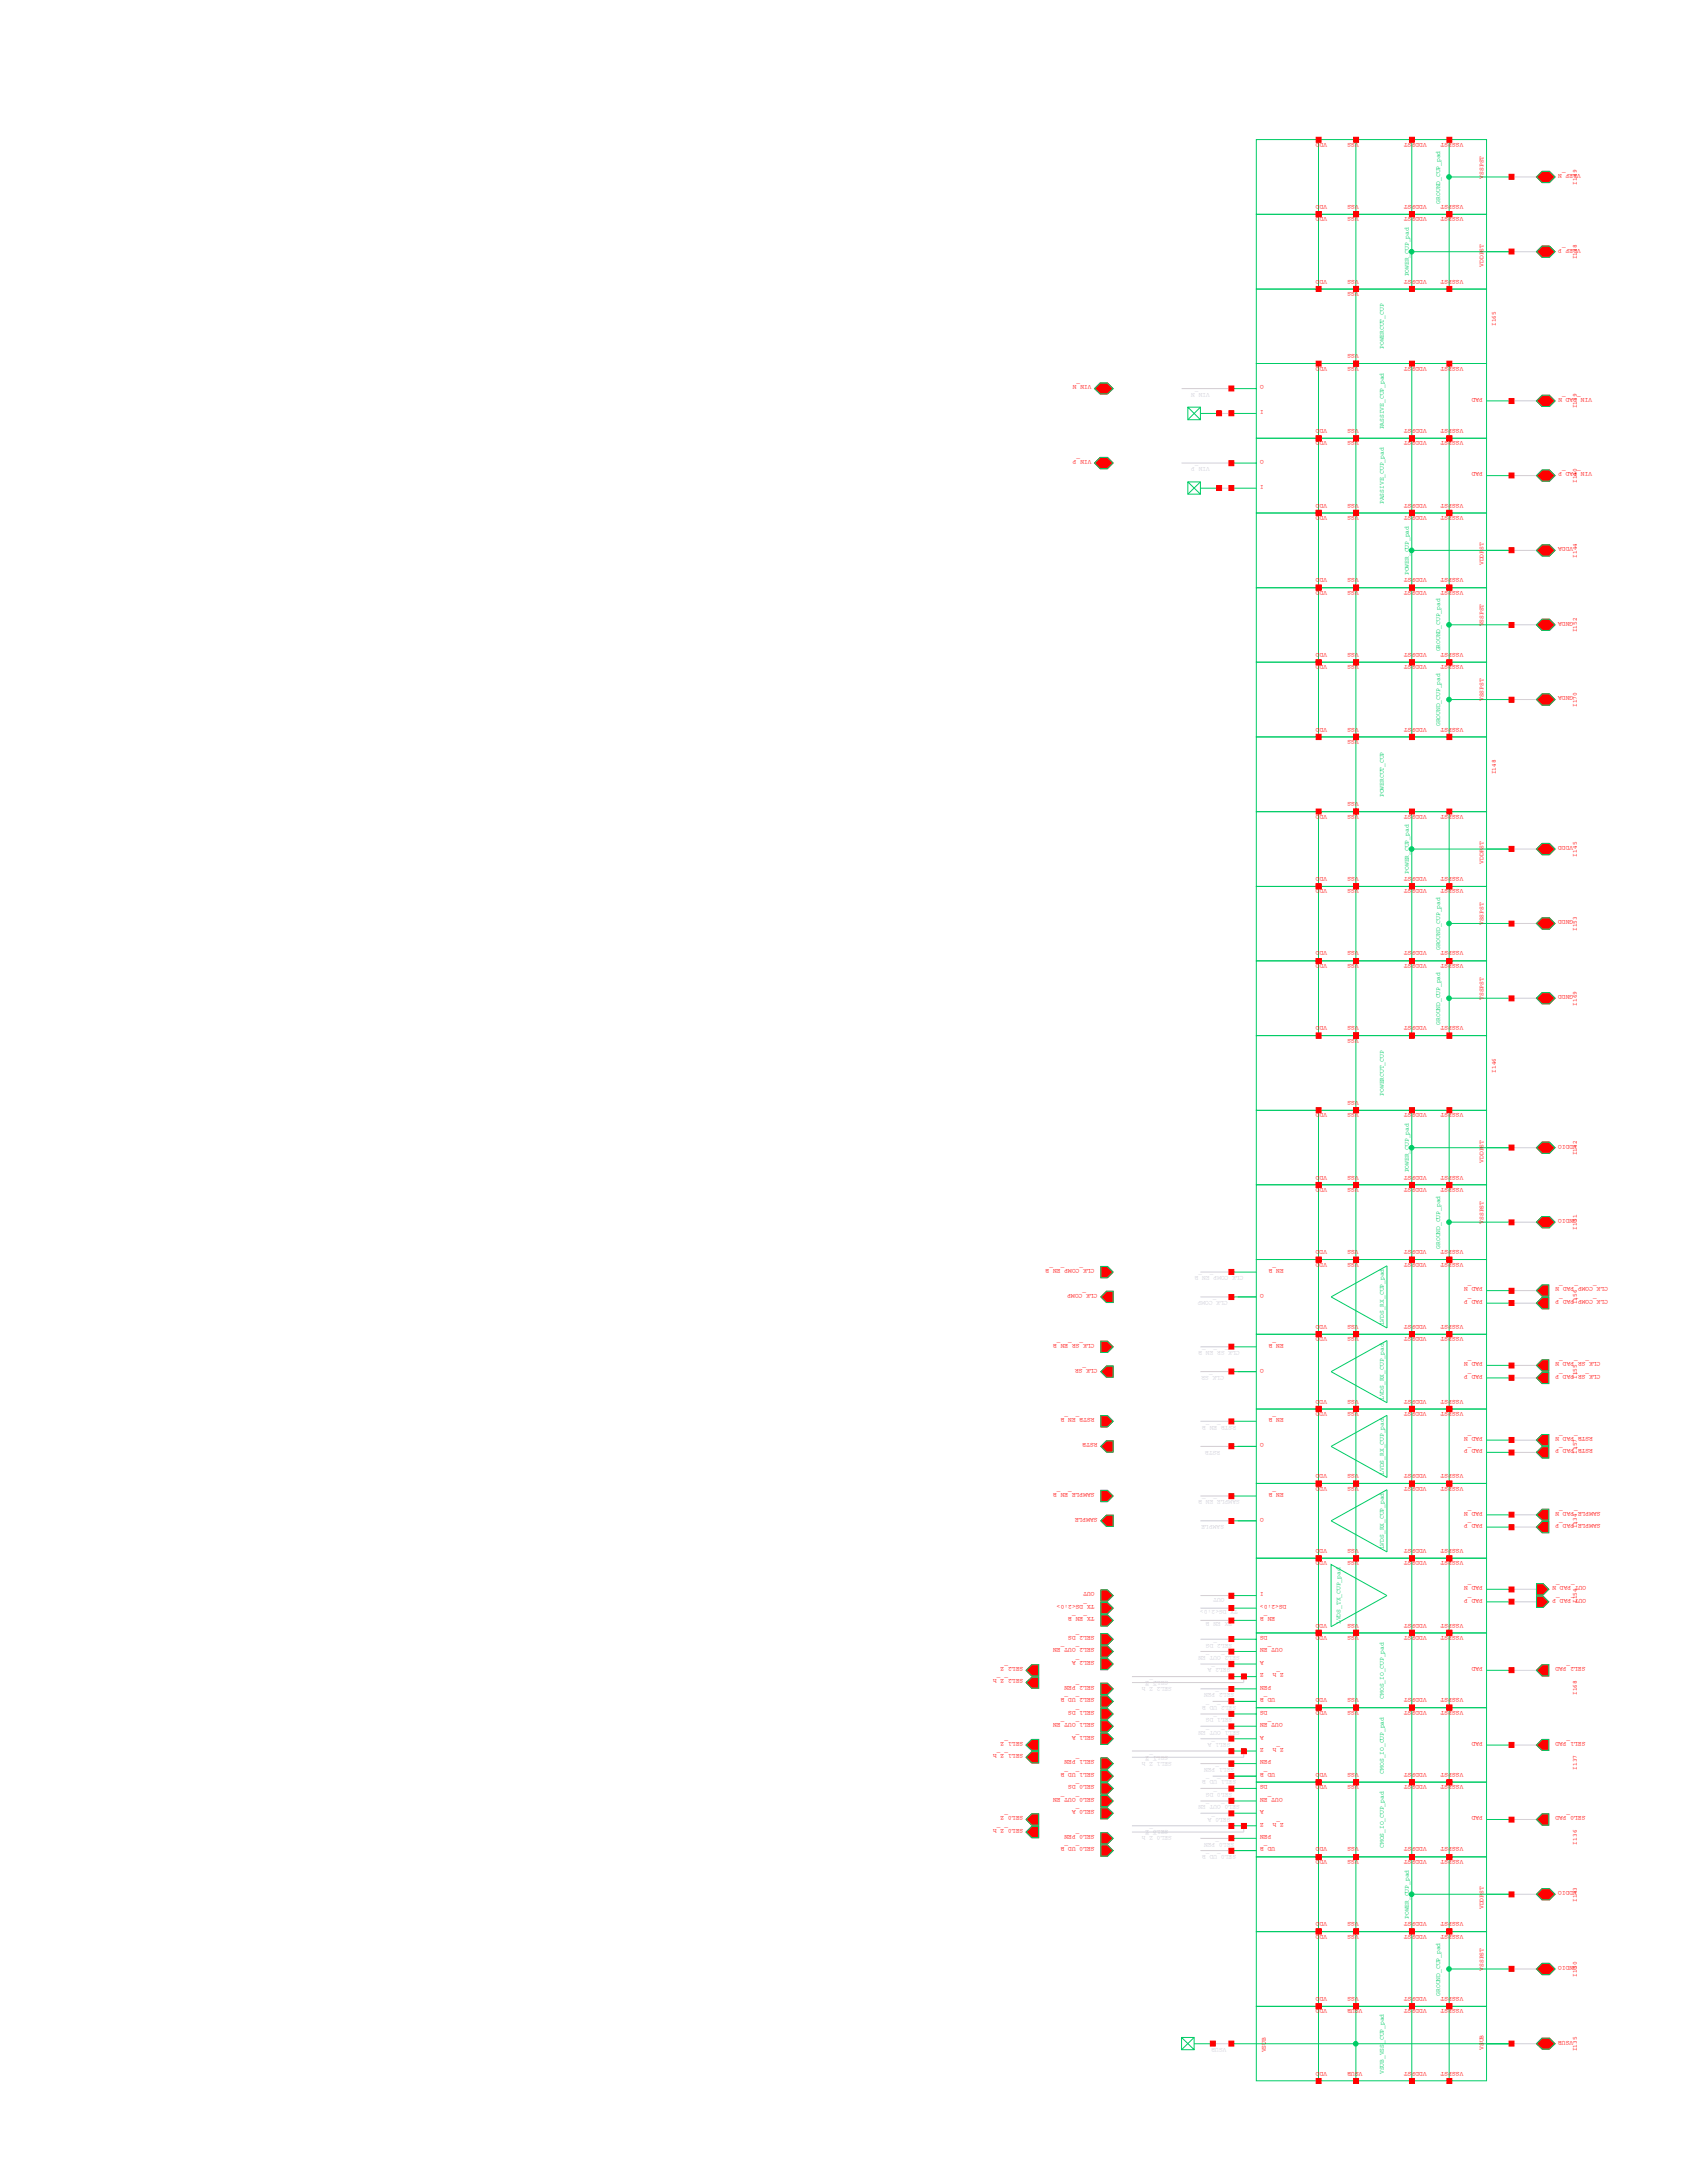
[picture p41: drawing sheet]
<svg xmlns="http://www.w3.org/2000/svg" width="216mm" height="279mm" viewBox="0 0 216 279" stroke-linecap="round" stroke-linejoin="round" font-family="sans-serif">
<defs><g id="words">
<g font-size=".8" fill="#f00">
<text x="169.8" y="18.3" transform="rotate(-180 169.8 18.3)">VDD</text>
<text x="173.9" y="18.3" transform="rotate(-180 173.9 18.3)">VSS</text>
<text x="182.6" y="18.3" transform="rotate(-180 182.6 18.3)">VDDPST</text>
<text x="187.3" y="18.3" transform="rotate(-180 187.3 18.3)">VSSPST</text>
<text x="189.8" y="22.9" transform="rotate(-90 189.8 22.9)">VSSPST</text>
<text x="201.8" y="23.6" transform="rotate(-90 201.8 23.6)">I149</text>
<text x="202.3" y="22.2" transform="rotate(-180 202.3 22.2)">VREF_N</text>
<text x="169.8" y="26.2" transform="rotate(-180 169.8 26.2)">VDD</text>
<text x="169.8" y="27.8" transform="rotate(-180 169.8 27.8)">VDD</text>
<text x="173.9" y="26.2" transform="rotate(-180 173.9 26.2)">VSS</text>
<text x="173.9" y="27.8" transform="rotate(-180 173.9 27.8)">VSS</text>
<text x="182.6" y="26.2" transform="rotate(-180 182.6 26.2)">VDDPST</text>
<text x="182.6" y="27.8" transform="rotate(-180 182.6 27.8)">VDDPST</text>
<text x="187.3" y="26.2" transform="rotate(-180 187.3 26.2)">VSSPST</text>
<text x="187.3" y="27.8" transform="rotate(-180 187.3 27.8)">VSSPST</text>
<text x="169.8" y="35.8" transform="rotate(-180 169.8 35.8)">VDD</text>
<text x="173.9" y="35.8" transform="rotate(-180 173.9 35.8)">VSS</text>
<text x="182.6" y="35.8" transform="rotate(-180 182.6 35.8)">VDDPST</text>
<text x="187.3" y="35.8" transform="rotate(-180 187.3 35.8)">VSSPST</text>
<text x="189.8" y="34.1" transform="rotate(-90 189.8 34.1)">VDDPST</text>
<text x="201.8" y="33.2" transform="rotate(-90 201.8 33.2)">I138</text>
<text x="202.3" y="31.8" transform="rotate(-180 202.3 31.8)">VREF_P</text>
<text x="173.9" y="37.4" transform="rotate(-180 173.9 37.4)">VSS</text>
<text x="191.5" y="41.7" transform="rotate(-90 191.5 41.7)">I165</text>
<text x="169.8" y="46.9" transform="rotate(-180 169.8 46.9)">VDD</text>
<text x="173.9" y="46.9" transform="rotate(-180 173.9 46.9)">VSS</text>
<text x="173.9" y="45.3" transform="rotate(-180 173.9 45.3)">VSS</text>
<text x="182.6" y="46.9" transform="rotate(-180 182.6 46.9)">VDDPST</text>
<text x="187.3" y="46.9" transform="rotate(-180 187.3 46.9)">VSSPST</text>
<text x="139.7" y="49.3" transform="rotate(-180 139.7 49.3)">VIN_N</text>
<text x="161.7" y="52.5" transform="rotate(-180 161.7 52.5)">I</text>
<text x="161.7" y="49.3" transform="rotate(-180 161.7 49.3)">O</text>
<text x="189.8" y="50.9" transform="rotate(-180 189.8 50.9)">PAD</text>
<text x="201.8" y="52.3" transform="rotate(-90 201.8 52.3)">I139</text>
<text x="203.8" y="50.9" transform="rotate(-180 203.8 50.9)">VIN_PAD_N</text>
<text x="139.7" y="58.9" transform="rotate(-180 139.7 58.9)">VIN_P</text>
<text x="161.7" y="58.9" transform="rotate(-180 161.7 58.9)">O</text>
<text x="169.8" y="54.9" transform="rotate(-180 169.8 54.9)">VDD</text>
<text x="169.8" y="56.5" transform="rotate(-180 169.8 56.5)">VDD</text>
<text x="173.9" y="54.9" transform="rotate(-180 173.9 54.9)">VSS</text>
<text x="173.9" y="56.5" transform="rotate(-180 173.9 56.5)">VSS</text>
<text x="182.6" y="54.9" transform="rotate(-180 182.6 54.9)">VDDPST</text>
<text x="182.6" y="56.5" transform="rotate(-180 182.6 56.5)">VDDPST</text>
<text x="187.3" y="54.9" transform="rotate(-180 187.3 54.9)">VSSPST</text>
<text x="187.3" y="56.5" transform="rotate(-180 187.3 56.5)">VSSPST</text>
<text x="161.7" y="62.1" transform="rotate(-180 161.7 62.1)">I</text>
<text x="169.8" y="64.5" transform="rotate(-180 169.8 64.5)">VDD</text>
<text x="173.9" y="64.5" transform="rotate(-180 173.9 64.5)">VSS</text>
<text x="182.6" y="64.5" transform="rotate(-180 182.6 64.5)">VDDPST</text>
<text x="187.3" y="64.5" transform="rotate(-180 187.3 64.5)">VSSPST</text>
<text x="189.8" y="60.5" transform="rotate(-180 189.8 60.5)">PAD</text>
<text x="201.8" y="61.8" transform="rotate(-90 201.8 61.8)">I140</text>
<text x="203.8" y="60.5" transform="rotate(-180 203.8 60.5)">VIN_PAD_P</text>
<text x="169.8" y="66.1" transform="rotate(-180 169.8 66.1)">VDD</text>
<text x="173.9" y="66.1" transform="rotate(-180 173.9 66.1)">VSS</text>
<text x="182.6" y="66.1" transform="rotate(-180 182.6 66.1)">VDDPST</text>
<text x="187.3" y="66.1" transform="rotate(-180 187.3 66.1)">VSSPST</text>
<text x="201.3" y="70" transform="rotate(-180 201.3 70)">VDDA</text>
<text x="201.8" y="71.4" transform="rotate(-90 201.8 71.4)">I144</text>
<text x="169.8" y="74" transform="rotate(-180 169.8 74)">VDD</text>
<text x="169.8" y="75.6" transform="rotate(-180 169.8 75.6)">VDD</text>
<text x="173.9" y="74" transform="rotate(-180 173.9 74)">VSS</text>
<text x="173.9" y="75.6" transform="rotate(-180 173.9 75.6)">VSS</text>
<text x="182.6" y="74" transform="rotate(-180 182.6 74)">VDDPST</text>
<text x="182.6" y="75.6" transform="rotate(-180 182.6 75.6)">VDDPST</text>
<text x="187.3" y="74" transform="rotate(-180 187.3 74)">VSSPST</text>
<text x="187.3" y="75.6" transform="rotate(-180 187.3 75.6)">VSSPST</text>
<text x="189.8" y="72.3" transform="rotate(-90 189.8 72.3)">VDDPST</text>
<text x="169.8" y="83.5" transform="rotate(-180 169.8 83.5)">VDD</text>
<text x="173.9" y="83.5" transform="rotate(-180 173.9 83.5)">VSS</text>
<text x="182.6" y="83.5" transform="rotate(-180 182.6 83.5)">VDDPST</text>
<text x="187.3" y="83.5" transform="rotate(-180 187.3 83.5)">VSSPST</text>
<text x="189.8" y="80.2" transform="rotate(-90 189.8 80.2)">VSSPST</text>
<text x="201.3" y="79.6" transform="rotate(-180 201.3 79.6)">GNDA</text>
<text x="201.8" y="80.9" transform="rotate(-90 201.8 80.9)">I152</text>
<text x="169.8" y="85.2" transform="rotate(-180 169.8 85.2)">VDD</text>
<text x="173.9" y="85.2" transform="rotate(-180 173.9 85.2)">VSS</text>
<text x="182.6" y="85.2" transform="rotate(-180 182.6 85.2)">VDDPST</text>
<text x="187.3" y="85.2" transform="rotate(-180 187.3 85.2)">VSSPST</text>
<text x="189.8" y="89.7" transform="rotate(-90 189.8 89.7)">VSSPST</text>
<text x="201.3" y="89.1" transform="rotate(-180 201.3 89.1)">GNDA</text>
<text x="169.8" y="93.1" transform="rotate(-180 169.8 93.1)">VDD</text>
<text x="173.9" y="93.1" transform="rotate(-180 173.9 93.1)">VSS</text>
<text x="173.9" y="94.7" transform="rotate(-180 173.9 94.7)">VSS</text>
<text x="182.6" y="93.1" transform="rotate(-180 182.6 93.1)">VDDPST</text>
<text x="187.3" y="93.1" transform="rotate(-180 187.3 93.1)">VSSPST</text>
<text x="201.8" y="90.5" transform="rotate(-90 201.8 90.5)">I170</text>
<text x="191.5" y="99.1" transform="rotate(-90 191.5 99.1)">I148</text>
<text x="169.8" y="104.3" transform="rotate(-180 169.8 104.3)">VDD</text>
<text x="173.9" y="104.3" transform="rotate(-180 173.9 104.3)">VSS</text>
<text x="173.9" y="102.7" transform="rotate(-180 173.9 102.7)">VSS</text>
<text x="182.6" y="104.3" transform="rotate(-180 182.6 104.3)">VDDPST</text>
<text x="187.3" y="104.3" transform="rotate(-180 187.3 104.3)">VSSPST</text>
<text x="169.8" y="112.2" transform="rotate(-180 169.8 112.2)">VDD</text>
<text x="169.8" y="113.8" transform="rotate(-180 169.8 113.8)">VDD</text>
<text x="173.9" y="112.2" transform="rotate(-180 173.9 112.2)">VSS</text>
<text x="173.9" y="113.8" transform="rotate(-180 173.9 113.8)">VSS</text>
<text x="182.6" y="112.2" transform="rotate(-180 182.6 112.2)">VDDPST</text>
<text x="182.6" y="113.8" transform="rotate(-180 182.6 113.8)">VDDPST</text>
<text x="187.3" y="112.2" transform="rotate(-180 187.3 112.2)">VSSPST</text>
<text x="187.3" y="113.8" transform="rotate(-180 187.3 113.8)">VSSPST</text>
<text x="189.8" y="110.6" transform="rotate(-90 189.8 110.6)">VDDPST</text>
<text x="201.3" y="108.3" transform="rotate(-180 201.3 108.3)">VDDD</text>
<text x="201.8" y="109.6" transform="rotate(-90 201.8 109.6)">I145</text>
<text x="189.8" y="118.4" transform="rotate(-90 189.8 118.4)">VSSPST</text>
<text x="201.3" y="117.8" transform="rotate(-180 201.3 117.8)">GNDD</text>
<text x="201.8" y="119.2" transform="rotate(-90 201.8 119.2)">I153</text>
<text x="169.8" y="121.8" transform="rotate(-180 169.8 121.8)">VDD</text>
<text x="169.8" y="123.4" transform="rotate(-180 169.8 123.4)">VDD</text>
<text x="173.9" y="121.8" transform="rotate(-180 173.9 121.8)">VSS</text>
<text x="173.9" y="123.4" transform="rotate(-180 173.9 123.4)">VSS</text>
<text x="182.6" y="121.8" transform="rotate(-180 182.6 121.8)">VDDPST</text>
<text x="182.6" y="123.4" transform="rotate(-180 182.6 123.4)">VDDPST</text>
<text x="187.3" y="121.8" transform="rotate(-180 187.3 121.8)">VSSPST</text>
<text x="187.3" y="123.4" transform="rotate(-180 187.3 123.4)">VSSPST</text>
<text x="169.8" y="131.3" transform="rotate(-180 169.8 131.3)">VDD</text>
<text x="173.9" y="131.3" transform="rotate(-180 173.9 131.3)">VSS</text>
<text x="182.6" y="131.3" transform="rotate(-180 182.6 131.3)">VDDPST</text>
<text x="187.3" y="131.3" transform="rotate(-180 187.3 131.3)">VSSPST</text>
<text x="189.8" y="128" transform="rotate(-90 189.8 128)">VSSPST</text>
<text x="201.3" y="127.4" transform="rotate(-180 201.3 127.4)">GNDD</text>
<text x="201.8" y="128.7" transform="rotate(-90 201.8 128.7)">I169</text>
<text x="173.9" y="132.9" transform="rotate(-180 173.9 132.9)">VSS</text>
<text x="191.5" y="137.3" transform="rotate(-90 191.5 137.3)">I146</text>
<text x="169.8" y="142.5" transform="rotate(-180 169.8 142.5)">VDD</text>
<text x="173.9" y="142.5" transform="rotate(-180 173.9 142.5)">VSS</text>
<text x="173.9" y="140.9" transform="rotate(-180 173.9 140.9)">VSS</text>
<text x="182.6" y="142.5" transform="rotate(-180 182.6 142.5)">VDDPST</text>
<text x="187.3" y="142.5" transform="rotate(-180 187.3 142.5)">VSSPST</text>
<text x="189.8" y="148.8" transform="rotate(-90 189.8 148.8)">VDDPST</text>
<text x="201.8" y="147.9" transform="rotate(-90 201.8 147.9)">I142</text>
<text x="201.8" y="146.5" transform="rotate(-180 201.8 146.5)">VDDIO</text>
<text x="169.8" y="150.5" transform="rotate(-180 169.8 150.5)">VDD</text>
<text x="169.8" y="152" transform="rotate(-180 169.8 152)">VDD</text>
<text x="173.9" y="150.5" transform="rotate(-180 173.9 150.5)">VSS</text>
<text x="173.9" y="152" transform="rotate(-180 173.9 152)">VSS</text>
<text x="182.6" y="150.5" transform="rotate(-180 182.6 150.5)">VDDPST</text>
<text x="182.6" y="152" transform="rotate(-180 182.6 152)">VDDPST</text>
<text x="187.3" y="150.5" transform="rotate(-180 187.3 150.5)">VSSPST</text>
<text x="187.3" y="152" transform="rotate(-180 187.3 152)">VSSPST</text>
<text x="169.8" y="160" transform="rotate(-180 169.8 160)">VDD</text>
<text x="169.8" y="161.6" transform="rotate(-180 169.8 161.6)">VDD</text>
<text x="173.9" y="160" transform="rotate(-180 173.9 160)">VSS</text>
<text x="173.9" y="161.6" transform="rotate(-180 173.9 161.6)">VSS</text>
<text x="182.6" y="160" transform="rotate(-180 182.6 160)">VDDPST</text>
<text x="182.6" y="161.6" transform="rotate(-180 182.6 161.6)">VDDPST</text>
<text x="187.3" y="160" transform="rotate(-180 187.3 160)">VSSPST</text>
<text x="187.3" y="161.6" transform="rotate(-180 187.3 161.6)">VSSPST</text>
<text x="189.8" y="156.6" transform="rotate(-90 189.8 156.6)">VSSPST</text>
<text x="201.8" y="157.4" transform="rotate(-90 201.8 157.4)">I151</text>
<text x="201.8" y="156" transform="rotate(-180 201.8 156)">GNDIO</text>
<text x="140.1" y="162.4" transform="rotate(-180 140.1 162.4)">CLK_COMP_EN_B</text>
<text x="140.5" y="165.6" transform="rotate(-180 140.5 165.6)">CLK_COMP</text>
<text x="161.7" y="165.6" transform="rotate(-180 161.7 165.6)">O</text>
<text x="164.3" y="162.4" transform="rotate(-180 164.3 162.4)">EN_B</text>
<text x="189.8" y="164.8" transform="rotate(-180 189.8 164.8)">PAD_N</text>
<text x="189.8" y="166.4" transform="rotate(-180 189.8 166.4)">PAD_P</text>
<text x="201.8" y="167" transform="rotate(-90 201.8 167)">I156</text>
<text x="205.8" y="166.4" transform="rotate(-180 205.8 166.4)">CLK_COMP_PAD_P</text>
<text x="205.8" y="164.8" transform="rotate(-180 205.8 164.8)">CLK_COMP_PAD_N</text>
<text x="140.1" y="172" transform="rotate(-180 140.1 172)">CLK_SR_EN_B</text>
<text x="164.3" y="172" transform="rotate(-180 164.3 172)">EN_B</text>
<text x="169.8" y="169.6" transform="rotate(-180 169.8 169.6)">VDD</text>
<text x="169.8" y="171.2" transform="rotate(-180 169.8 171.2)">VDD</text>
<text x="173.9" y="169.6" transform="rotate(-180 173.9 169.6)">VSS</text>
<text x="173.9" y="171.2" transform="rotate(-180 173.9 171.2)">VSS</text>
<text x="182.6" y="169.6" transform="rotate(-180 182.6 169.6)">VDDPST</text>
<text x="182.6" y="171.2" transform="rotate(-180 182.6 171.2)">VDDPST</text>
<text x="187.3" y="169.6" transform="rotate(-180 187.3 169.6)">VSSPST</text>
<text x="187.3" y="171.2" transform="rotate(-180 187.3 171.2)">VSSPST</text>
<text x="140.5" y="175.2" transform="rotate(-180 140.5 175.2)">CLK_SR</text>
<text x="161.7" y="175.2" transform="rotate(-180 161.7 175.2)">O</text>
<text x="169.8" y="179.1" transform="rotate(-180 169.8 179.1)">VDD</text>
<text x="173.9" y="179.1" transform="rotate(-180 173.9 179.1)">VSS</text>
<text x="182.6" y="179.1" transform="rotate(-180 182.6 179.1)">VDDPST</text>
<text x="187.3" y="179.1" transform="rotate(-180 187.3 179.1)">VSSPST</text>
<text x="189.8" y="174.3" transform="rotate(-180 189.8 174.3)">PAD_N</text>
<text x="189.8" y="176" transform="rotate(-180 189.8 176)">PAD_P</text>
<text x="201.8" y="176.5" transform="rotate(-90 201.8 176.5)">I155</text>
<text x="204.8" y="176" transform="rotate(-180 204.8 176)">CLK_SR_PAD_P</text>
<text x="204.8" y="174.3" transform="rotate(-180 204.8 174.3)">CLK_SR_PAD_N</text>
<text x="140.1" y="181.5" transform="rotate(-180 140.1 181.5)">RSTB_EN_B</text>
<text x="140.5" y="184.7" transform="rotate(-180 140.5 184.7)">RSTB</text>
<text x="161.7" y="184.7" transform="rotate(-180 161.7 184.7)">O</text>
<text x="164.3" y="181.5" transform="rotate(-180 164.3 181.5)">EN_B</text>
<text x="169.8" y="180.7" transform="rotate(-180 169.8 180.7)">VDD</text>
<text x="173.9" y="180.7" transform="rotate(-180 173.9 180.7)">VSS</text>
<text x="182.6" y="180.7" transform="rotate(-180 182.6 180.7)">VDDPST</text>
<text x="187.3" y="180.7" transform="rotate(-180 187.3 180.7)">VSSPST</text>
<text x="189.8" y="183.9" transform="rotate(-180 189.8 183.9)">PAD_N</text>
<text x="189.8" y="185.5" transform="rotate(-180 189.8 185.5)">PAD_P</text>
<text x="203.9" y="185.5" transform="rotate(-180 203.9 185.5)">RSTB_PAD_P</text>
<text x="203.9" y="183.9" transform="rotate(-180 203.9 183.9)">RSTB_PAD_N</text>
<text x="140.1" y="191.1" transform="rotate(-180 140.1 191.1)">SAMPLE_EN_B</text>
<text x="164.3" y="191.1" transform="rotate(-180 164.3 191.1)">EN_B</text>
<text x="169.8" y="188.7" transform="rotate(-180 169.8 188.7)">VDD</text>
<text x="169.8" y="190.3" transform="rotate(-180 169.8 190.3)">VDD</text>
<text x="173.9" y="188.7" transform="rotate(-180 173.9 188.7)">VSS</text>
<text x="173.9" y="190.3" transform="rotate(-180 173.9 190.3)">VSS</text>
<text x="182.6" y="188.7" transform="rotate(-180 182.6 188.7)">VDDPST</text>
<text x="182.6" y="190.3" transform="rotate(-180 182.6 190.3)">VDDPST</text>
<text x="187.3" y="188.7" transform="rotate(-180 187.3 188.7)">VSSPST</text>
<text x="187.3" y="190.3" transform="rotate(-180 187.3 190.3)">VSSPST</text>
<text x="201.8" y="186.1" transform="rotate(-90 201.8 186.1)">I157</text>
<text x="140.5" y="194.2" transform="rotate(-180 140.5 194.2)">SAMPLE</text>
<text x="161.7" y="194.2" transform="rotate(-180 161.7 194.2)">O</text>
<text x="189.8" y="193.5" transform="rotate(-180 189.8 193.5)">PAD_N</text>
<text x="189.8" y="195.1" transform="rotate(-180 189.8 195.1)">PAD_P</text>
<text x="201.8" y="195.6" transform="rotate(-90 201.8 195.6)">I134</text>
<text x="204.8" y="195.1" transform="rotate(-180 204.8 195.1)">SAMPLE_PAD_P</text>
<text x="204.8" y="193.5" transform="rotate(-180 204.8 193.5)">SAMPLE_PAD_N</text>
<text x="140.1" y="203.8" transform="rotate(-180 140.1 203.8)">OUT</text>
<text x="161.7" y="203.8" transform="rotate(-180 161.7 203.8)">I</text>
<text x="169.8" y="198.2" transform="rotate(-180 169.8 198.2)">VDD</text>
<text x="169.8" y="199.8" transform="rotate(-180 169.8 199.8)">VDD</text>
<text x="173.9" y="198.2" transform="rotate(-180 173.9 198.2)">VSS</text>
<text x="173.9" y="199.8" transform="rotate(-180 173.9 199.8)">VSS</text>
<text x="182.6" y="198.2" transform="rotate(-180 182.6 198.2)">VDDPST</text>
<text x="182.6" y="199.8" transform="rotate(-180 182.6 199.8)">VDDPST</text>
<text x="187.3" y="198.2" transform="rotate(-180 187.3 198.2)">VSSPST</text>
<text x="187.3" y="199.8" transform="rotate(-180 187.3 199.8)">VSSPST</text>
<text x="189.8" y="203" transform="rotate(-180 189.8 203)">PAD_N</text>
<text x="203" y="203" transform="rotate(-180 203 203)">OUT_PAD_N</text>
<text x="140.1" y="209.4" transform="rotate(-180 140.1 209.4)">SEL2_DS</text>
<text x="140.1" y="207" transform="rotate(-180 140.1 207)">TX_EN_B</text>
<text x="140.1" y="205.4" transform="rotate(-180 140.1 205.4)">TX_DS&lt;2:0&gt;</text>
<text x="162.2" y="209.4" transform="rotate(-180 162.2 209.4)">DS</text>
<text x="163.2" y="207" transform="rotate(-180 163.2 207)">EN_B</text>
<text x="164.6" y="205.4" transform="rotate(-180 164.6 205.4)">DS&lt;2:0&gt;</text>
<text x="169.8" y="207.8" transform="rotate(-180 169.8 207.8)">VDD</text>
<text x="169.8" y="209.4" transform="rotate(-180 169.8 209.4)">VDD</text>
<text x="173.9" y="207.8" transform="rotate(-180 173.9 207.8)">VSS</text>
<text x="173.9" y="209.4" transform="rotate(-180 173.9 209.4)">VSS</text>
<text x="182.6" y="207.8" transform="rotate(-180 182.6 207.8)">VDDPST</text>
<text x="182.6" y="209.4" transform="rotate(-180 182.6 209.4)">VDDPST</text>
<text x="187.3" y="207.8" transform="rotate(-180 187.3 207.8)">VSSPST</text>
<text x="187.3" y="209.4" transform="rotate(-180 187.3 209.4)">VSSPST</text>
<text x="189.8" y="204.6" transform="rotate(-180 189.8 204.6)">PAD_P</text>
<text x="201.8" y="205.2" transform="rotate(-90 201.8 205.2)">I154</text>
<text x="203" y="204.6" transform="rotate(-180 203 204.6)">OUT_PAD_P</text>
<text x="130.9" y="214.9" transform="rotate(-180 130.9 214.9)">SEL2_Z_h</text>
<text x="130.9" y="213.4" transform="rotate(-180 130.9 213.4)">SEL2_Z</text>
<text x="140.1" y="215.8" transform="rotate(-180 140.1 215.8)">SEL2_PEN</text>
<text x="140.1" y="212.6" transform="rotate(-180 140.1 212.6)">SEL2_A</text>
<text x="140.1" y="211" transform="rotate(-180 140.1 211)">SEL2_OUT_EN</text>
<text x="161.7" y="214.2" transform="rotate(-180 161.7 214.2)">Z</text>
<text x="161.7" y="212.6" transform="rotate(-180 161.7 212.6)">A</text>
<text x="162.7" y="215.8" transform="rotate(-180 162.7 215.8)">PEN</text>
<text x="164.2" y="211" transform="rotate(-180 164.2 211)">OUT_EN</text>
<text x="164.3" y="214.2" transform="rotate(-180 164.3 214.2)">Z_h</text>
<text x="189.8" y="213.4" transform="rotate(-180 189.8 213.4)">PAD</text>
<text x="202.9" y="213.4" transform="rotate(-180 202.9 213.4)">SEL2_PAD</text>
<text x="140.1" y="220.5" transform="rotate(-180 140.1 220.5)">SEL1_OUT_EN</text>
<text x="140.1" y="219" transform="rotate(-180 140.1 219)">SEL1_DS</text>
<text x="140.1" y="217.4" transform="rotate(-180 140.1 217.4)">SEL2_UD_B</text>
<text x="162.2" y="219" transform="rotate(-180 162.2 219)">DS</text>
<text x="163.2" y="217.4" transform="rotate(-180 163.2 217.4)">UD_B</text>
<text x="164.2" y="220.5" transform="rotate(-180 164.2 220.5)">OUT_EN</text>
<text x="169.8" y="217.4" transform="rotate(-180 169.8 217.4)">VDD</text>
<text x="169.8" y="219" transform="rotate(-180 169.8 219)">VDD</text>
<text x="173.9" y="217.4" transform="rotate(-180 173.9 217.4)">VSS</text>
<text x="173.9" y="219" transform="rotate(-180 173.9 219)">VSS</text>
<text x="182.6" y="217.4" transform="rotate(-180 182.6 217.4)">VDDPST</text>
<text x="182.6" y="219" transform="rotate(-180 182.6 219)">VDDPST</text>
<text x="187.3" y="217.4" transform="rotate(-180 187.3 217.4)">VSSPST</text>
<text x="187.3" y="219" transform="rotate(-180 187.3 219)">VSSPST</text>
<text x="201.8" y="217" transform="rotate(-90 201.8 217)">I168</text>
<text x="130.9" y="224.5" transform="rotate(-180 130.9 224.5)">SEL1_Z_h</text>
<text x="130.9" y="222.9" transform="rotate(-180 130.9 222.9)">SEL1_Z</text>
<text x="140.1" y="226.9" transform="rotate(-180 140.1 226.9)">SEL1_UD_B</text>
<text x="140.1" y="225.3" transform="rotate(-180 140.1 225.3)">SEL1_PEN</text>
<text x="140.1" y="222.1" transform="rotate(-180 140.1 222.1)">SEL1_A</text>
<text x="161.7" y="223.7" transform="rotate(-180 161.7 223.7)">Z</text>
<text x="161.7" y="222.1" transform="rotate(-180 161.7 222.1)">A</text>
<text x="162.7" y="225.3" transform="rotate(-180 162.7 225.3)">PEN</text>
<text x="163.2" y="226.9" transform="rotate(-180 163.2 226.9)">UD_B</text>
<text x="164.3" y="223.7" transform="rotate(-180 164.3 223.7)">Z_h</text>
<text x="169.8" y="226.9" transform="rotate(-180 169.8 226.9)">VDD</text>
<text x="173.9" y="226.9" transform="rotate(-180 173.9 226.9)">VSS</text>
<text x="182.6" y="226.9" transform="rotate(-180 182.6 226.9)">VDDPST</text>
<text x="187.3" y="226.9" transform="rotate(-180 187.3 226.9)">VSSPST</text>
<text x="189.8" y="222.9" transform="rotate(-180 189.8 222.9)">PAD</text>
<text x="201.8" y="226.5" transform="rotate(-90 201.8 226.5)">I137</text>
<text x="202.9" y="222.9" transform="rotate(-180 202.9 222.9)">SEL1_PAD</text>
<text x="130.9" y="232.5" transform="rotate(-180 130.9 232.5)">SEL0_Z</text>
<text x="140.1" y="231.7" transform="rotate(-180 140.1 231.7)">SEL0_A</text>
<text x="140.1" y="230.1" transform="rotate(-180 140.1 230.1)">SEL0_OUT_EN</text>
<text x="140.1" y="228.5" transform="rotate(-180 140.1 228.5)">SEL0_DS</text>
<text x="161.7" y="233.3" transform="rotate(-180 161.7 233.3)">Z</text>
<text x="161.7" y="231.7" transform="rotate(-180 161.7 231.7)">A</text>
<text x="162.2" y="228.5" transform="rotate(-180 162.2 228.5)">DS</text>
<text x="164.2" y="230.1" transform="rotate(-180 164.2 230.1)">OUT_EN</text>
<text x="164.3" y="233.3" transform="rotate(-180 164.3 233.3)">Z_h</text>
<text x="169.8" y="228.5" transform="rotate(-180 169.8 228.5)">VDD</text>
<text x="173.9" y="228.5" transform="rotate(-180 173.9 228.5)">VSS</text>
<text x="182.6" y="228.5" transform="rotate(-180 182.6 228.5)">VDDPST</text>
<text x="187.3" y="228.5" transform="rotate(-180 187.3 228.5)">VSSPST</text>
<text x="189.8" y="232.5" transform="rotate(-180 189.8 232.5)">PAD</text>
<text x="202.9" y="232.5" transform="rotate(-180 202.9 232.5)">SEL0_PAD</text>
<text x="130.9" y="234.1" transform="rotate(-180 130.9 234.1)">SEL0_Z_h</text>
<text x="140.1" y="236.5" transform="rotate(-180 140.1 236.5)">SEL0_UD_B</text>
<text x="140.1" y="234.9" transform="rotate(-180 140.1 234.9)">SEL0_PEN</text>
<text x="162.7" y="234.9" transform="rotate(-180 162.7 234.9)">PEN</text>
<text x="163.2" y="236.5" transform="rotate(-180 163.2 236.5)">UD_B</text>
<text x="169.8" y="236.5" transform="rotate(-180 169.8 236.5)">VDD</text>
<text x="169.8" y="238.1" transform="rotate(-180 169.8 238.1)">VDD</text>
<text x="173.9" y="236.5" transform="rotate(-180 173.9 236.5)">VSS</text>
<text x="173.9" y="238.1" transform="rotate(-180 173.9 238.1)">VSS</text>
<text x="182.6" y="236.5" transform="rotate(-180 182.6 236.5)">VDDPST</text>
<text x="182.6" y="238.1" transform="rotate(-180 182.6 238.1)">VDDPST</text>
<text x="187.3" y="236.5" transform="rotate(-180 187.3 236.5)">VSSPST</text>
<text x="187.3" y="238.1" transform="rotate(-180 187.3 238.1)">VSSPST</text>
<text x="201.8" y="236.1" transform="rotate(-90 201.8 236.1)">I136</text>
<text x="189.8" y="244.3" transform="rotate(-90 189.8 244.3)">VDDPST</text>
<text x="201.8" y="243.4" transform="rotate(-90 201.8 243.4)">I143</text>
<text x="201.8" y="242" transform="rotate(-180 201.8 242)">VDDIO</text>
<text x="169.8" y="246" transform="rotate(-180 169.8 246)">VDD</text>
<text x="169.8" y="247.6" transform="rotate(-180 169.8 247.6)">VDD</text>
<text x="173.9" y="246" transform="rotate(-180 173.9 246)">VSS</text>
<text x="173.9" y="247.6" transform="rotate(-180 173.9 247.6)">VSS</text>
<text x="182.6" y="246" transform="rotate(-180 182.6 246)">VDDPST</text>
<text x="182.6" y="247.6" transform="rotate(-180 182.6 247.6)">VDDPST</text>
<text x="187.3" y="246" transform="rotate(-180 187.3 246)">VSSPST</text>
<text x="187.3" y="247.6" transform="rotate(-180 187.3 247.6)">VSSPST</text>
<text x="201.8" y="251.6" transform="rotate(-180 201.8 251.6)">GNDIO</text>
<text x="169.8" y="257.2" transform="rotate(-180 169.8 257.2)">VDD</text>
<text x="169.8" y="255.6" transform="rotate(-180 169.8 255.6)">VDD</text>
<text x="173.9" y="255.6" transform="rotate(-180 173.9 255.6)">VSS</text>
<text x="174.4" y="257.2" transform="rotate(-180 174.4 257.2)">VSUB</text>
<text x="182.6" y="257.2" transform="rotate(-180 182.6 257.2)">VDDPST</text>
<text x="182.6" y="255.6" transform="rotate(-180 182.6 255.6)">VDDPST</text>
<text x="187.3" y="257.2" transform="rotate(-180 187.3 257.2)">VSSPST</text>
<text x="187.3" y="255.6" transform="rotate(-180 187.3 255.6)">VSSPST</text>
<text x="189.8" y="252.2" transform="rotate(-90 189.8 252.2)">VSSPST</text>
<text x="201.8" y="253" transform="rotate(-90 201.8 253)">I150</text>
<text x="162" y="262.7" transform="rotate(-90 162 262.7)">VSUB</text>
<text x="189.8" y="262.4" transform="rotate(-90 189.8 262.4)">VSUB</text>
<text x="201.3" y="261.2" transform="rotate(-180 201.3 261.2)">VSUB</text>
<text x="201.8" y="262.5" transform="rotate(-90 201.8 262.5)">I135</text>
<text x="169.8" y="265.2" transform="rotate(-180 169.8 265.2)">VDD</text>
<text x="174.4" y="265.2" transform="rotate(-180 174.4 265.2)">VSUB</text>
<text x="182.6" y="265.2" transform="rotate(-180 182.6 265.2)">VDDPST</text>
<text x="187.3" y="265.2" transform="rotate(-180 187.3 265.2)">VSSPST</text>
</g>
<g font-size=".8" fill="#0c6">
<text x="184.3" y="26.1" transform="rotate(-90 184.3 26.1)">GROUND_CUP_pad</text>
<text x="180.3" y="35.4" transform="rotate(-90 180.3 35.4)">POWER_CUP_pad</text>
<text x="177.1" y="44.7" transform="rotate(-90 177.1 44.7)">POWERCUT_CUP</text>
<text x="177.1" y="55" transform="rotate(-90 177.1 55)">PASSIVE_CUP_pad</text>
<text x="177.1" y="64.5" transform="rotate(-90 177.1 64.5)">PASSIVE_CUP_pad</text>
<text x="180.3" y="73.6" transform="rotate(-90 180.3 73.6)">POWER_CUP_pad</text>
<text x="184.3" y="83.4" transform="rotate(-90 184.3 83.4)">GROUND_CUP_pad</text>
<text x="184.3" y="92.9" transform="rotate(-90 184.3 92.9)">GROUND_CUP_pad</text>
<text x="177.1" y="102" transform="rotate(-90 177.1 102)">POWERCUT_CUP</text>
<text x="180.3" y="111.8" transform="rotate(-90 180.3 111.8)">POWER_CUP_pad</text>
<text x="184.3" y="121.6" transform="rotate(-90 184.3 121.6)">GROUND_CUP_pad</text>
<text x="184.3" y="131.2" transform="rotate(-90 184.3 131.2)">GROUND_CUP_pad</text>
<text x="177.1" y="140.2" transform="rotate(-90 177.1 140.2)">POWERCUT_CUP</text>
<text x="180.3" y="150.1" transform="rotate(-90 180.3 150.1)">POWER_CUP_pad</text>
<text x="184.3" y="159.8" transform="rotate(-90 184.3 159.8)">GROUND_CUP_pad</text>
<text x="177.1" y="169.6" transform="rotate(-90 177.1 169.6)">LVDS_RX_CUP_pad</text>
<text x="177.1" y="179.2" transform="rotate(-90 177.1 179.2)">LVDS_RX_CUP_pad</text>
<text x="177.1" y="188.8" transform="rotate(-90 177.1 188.8)">LVDS_RX_CUP_pad</text>
<text x="177.1" y="198.3" transform="rotate(-90 177.1 198.3)">LVDS_RX_CUP_pad</text>
<text x="171.6" y="207.9" transform="rotate(-90 171.6 207.9)">LVDS_TX_CUP_pad</text>
<text x="177.1" y="217.4" transform="rotate(-90 177.1 217.4)">CMOS_IO_CUP_pad</text>
<text x="177.1" y="227" transform="rotate(-90 177.1 227)">CMOS_IO_CUP_pad</text>
<text x="177.1" y="236.5" transform="rotate(-90 177.1 236.5)">CMOS_IO_CUP_pad</text>
<text x="180.3" y="245.6" transform="rotate(-90 180.3 245.6)">POWER_CUP_pad</text>
<text x="184.3" y="255.4" transform="rotate(-90 184.3 255.4)">GROUND_CUP_pad</text>
<text x="177.1" y="265.5" transform="rotate(-90 177.1 265.5)">VSUB_VSS_CUP_pad</text>
</g>
<g font-size=".8" fill="#ccccd9">
<text x="157.1" y="166.5" transform="rotate(-180 157.1 166.5)">CLK_COMP</text>
<text x="159.2" y="163.4" transform="rotate(-180 159.2 163.4)">CLK_COMP_EN_B</text>
<text x="158.7" y="172.9" transform="rotate(-180 158.7 172.9)">CLK_SR_EN_B</text>
<text x="158.2" y="182.5" transform="rotate(-180 158.2 182.5)">RSTB_EN_B</text>
<text x="158.7" y="192" transform="rotate(-180 158.7 192)">SAMPLE_EN_B</text>
<text x="157.7" y="207.6" transform="rotate(-180 157.7 207.6)">TX_EN_B</text>
<text x="158.4" y="206" transform="rotate(-180 158.4 206)">TX_DS&lt;2:0&gt;</text>
<text x="149.5" y="215.1" transform="rotate(-180 149.5 215.1)">SEL2_Z</text>
<text x="157.5" y="213.5" transform="rotate(-180 157.5 213.5)">SEL2_A</text>
<text x="157.7" y="210.4" transform="rotate(-180 157.7 210.4)">SEL2_DS</text>
<text x="158.7" y="212" transform="rotate(-180 158.7 212)">SEL2_OUT_EN</text>
<text x="157.7" y="219.9" transform="rotate(-180 157.7 219.9)">SEL1_DS</text>
<text x="157.9" y="216.7" transform="rotate(-180 157.9 216.7)">SEL2_PEN</text>
<text x="158.2" y="218.3" transform="rotate(-180 158.2 218.3)">SEL2_UD_B</text>
<text x="158.7" y="221.5" transform="rotate(-180 158.7 221.5)">SEL1_OUT_EN</text>
<text x="149.5" y="224.7" transform="rotate(-180 149.5 224.7)">SEL1_Z</text>
<text x="157.5" y="223.1" transform="rotate(-180 157.5 223.1)">SEL1_A</text>
<text x="157.9" y="226.3" transform="rotate(-180 157.9 226.3)">SEL1_PEN</text>
<text x="158.2" y="227.9" transform="rotate(-180 158.2 227.9)">SEL1_UD_B</text>
<text x="157.5" y="232.7" transform="rotate(-180 157.5 232.7)">SEL0_A</text>
<text x="157.7" y="229.4" transform="rotate(-180 157.7 229.4)">SEL0_DS</text>
<text x="158.7" y="231.1" transform="rotate(-180 158.7 231.1)">SEL0_OUT_EN</text>
<text x="157.9" y="235.8" transform="rotate(-180 157.9 235.8)">SEL0_PEN</text>
<text x="158.2" y="237.4" transform="rotate(-180 158.2 237.4)">SEL0_UD_B</text>
</g>
</g></defs>
<g fill="none" stroke="#0c6" stroke-width=".13">
<path d="M160.8 17.9h29.4v9.5h-29.4zM168.7 17.9v19.1M173.5 17.9v248.4M180.7 17.9v19.1M185.5 17.9v19.1M160.8 27.4h29.4v9.6h-29.4zM160.8 37h29.4v9.5h-29.4zM180.7 32.2h12.7M185.5 22.6h7.9M152 52.1h1.6v1.6h-1.6zM152 52.1l1.6 1.6M153.6 52.9h2.4"/>
<path d="M153.6 52.1l-1.6 1.6M157.6 52.9h3.2M157.6 59.3h3.2M157.6 49.7h3.2M160.8 56.1h29.4v9.6h-29.4zM160.8 46.5h29.4v9.6h-29.4zM168.7 46.5v47.8M180.7 46.5v47.8M185.5 46.5v47.8M190.2 51.3h3.2M152 61.7h1.6v1.5h-1.6zM152 61.7l1.6 1.5"/>
<path d="M153.6 62.5h2.4M153.6 61.7l-1.6 1.5M157.6 62.5h3.2M160.8 75.2h29.4v9.6h-29.4zM160.8 65.7h29.4v9.5h-29.4zM180.7 70.4h12.7M185.5 80h7.9M190.2 60.9h3.2M160.8 84.8h29.4v9.5h-29.4zM160.8 94.3h29.4v9.6h-29.4zM185.5 89.5h7.9M160.8 113.5h29.4v9.5h-29.4z"/>
<path d="M160.8 103.9h29.4v9.6h-29.4zM168.7 103.9v28.6M180.7 108.7h12.7M180.7 103.9v28.6M185.5 118.2h7.9M185.5 103.9v28.6M160.8 123h29.4v9.5h-29.4zM160.8 132.5h29.4v9.6h-29.4zM185.5 127.8h7.9M160.8 151.6h29.4v9.6h-29.4zM160.8 142.1h29.4v9.5h-29.4zM168.7 142.1v124.2"/>
<path d="M180.7 146.9h12.7M180.7 142.1v124.2M185.5 156.4h7.9M185.5 142.1v124.2M157.6 172.4h3.2M157.6 175.6h3.2M157.6 162.8h3.2M157.6 166h3.2M160.8 170.8h29.4v9.5h-29.4zM160.8 161.2h29.4v9.6h-29.4zM170.3 166l7.2-4v8zM170.3 175.6l7.2-4v7.9z"/>
<path d="M190.2 174.8h3.2M190.2 176.4h3.2M190.2 165.2h3.2M190.2 166.8h3.2M157.6 191.5h3.2M157.6 194.6h3.2M157.6 181.9h3.2M157.6 185.1h3.2M160.8 199.4h29.4v9.6h-29.4zM160.8 189.9h29.4v9.5h-29.4zM160.8 180.3h29.4v9.6h-29.4zM170.3 194.6l7.2-3.9v7.9z"/>
<path d="M170.3 185.1l7.2-4v8zM190.2 193.9h3.2M190.2 195.5h3.2M190.2 184.3h3.2M190.2 185.9h3.2M157.6 219.4h3.2M157.6 217.8h3.2M157.6 216.2h3.2M157.6 214.6h3.2M157.6 213h3.2M157.6 211.4h3.2M157.6 209.8h3.2"/>
<path d="M157.6 207.4h3.2M157.6 205.8h3.2M157.6 204.2h3.2M160.8 218.6h29.4v9.5h-29.4zM160.8 209h29.4v9.6h-29.4zM170.3 200.2l7.2 4-7.2 4zM190.2 213.8h3.2M190.2 205h3.2M190.2 203.4h3.2M157.6 236.9h3.2M157.6 235.3h3.2M157.6 233.7h3.2"/>
<path d="M157.6 232.1h3.2M157.6 230.5h3.2M157.6 228.9h3.2M157.6 227.3h3.2M157.6 225.7h3.2M157.6 224.1h3.2M157.6 222.5h3.2M157.6 220.9h3.2M160.8 237.7h29.4v9.5h-29.4zM160.8 228.1h29.4v9.6h-29.4zM190.2 232.9h3.2M190.2 223.4h3.2"/>
<path d="M160.8 256.8h29.4v9.5h-29.4zM160.8 247.2h29.4v9.6h-29.4zM180.7 242.4h12.7M185.5 252h7.9M151.2 260.8h1.6v1.5h-1.6zM151.2 260.8l1.6 1.5M152.8 261.6h2.4M152.8 260.8l-1.6 1.5M157.6 261.6h35.8h-3.2"/>
</g>
<g fill="#0c6" stroke="#0c6" stroke-width=".13">
<circle cx="173.5" cy="261.6" r=".3"/>
<circle cx="185.4" cy="252" r=".3"/>
<circle cx="180.7" cy="242.4" r=".3"/>
<circle cx="185.4" cy="156.4" r=".3"/>
<circle cx="180.7" cy="146.9" r=".3"/>
<circle cx="185.4" cy="127.8" r=".3"/>
<circle cx="185.4" cy="118.2" r=".3"/>
<circle cx="180.7" cy="108.7" r=".3"/>
<circle cx="185.4" cy="89.5" r=".3"/>
<circle cx="185.4" cy="80" r=".3"/>
<circle cx="180.7" cy="70.4" r=".3"/>
<circle cx="180.7" cy="32.2" r=".3"/>
<circle cx="185.4" cy="22.6" r=".3"/>
</g>
<g fill="none" stroke="#ccccd9" stroke-width=".13">
<path d="M193.4 32.2h4.4M193.4 22.6h4.4M151.2 59.3h6.4M151.2 49.7h6.4M156 52.9h1.6M193.4 51.3h4.4M156 62.5h1.6M193.4 80h4.4M193.4 70.4h4.4M193.4 60.9h4.4M193.4 89.5h4.4M193.4 118.2h4.4"/>
<path d="M193.4 108.7h4.4M193.4 127.8h4.4M193.4 156.4h4.4M193.4 146.9h4.4M153.6 175.6h4M153.6 172.4h4M153.6 166h4M153.6 162.8h4M193.4 176.4h4M193.4 174.8h4M193.4 166.8h4M193.4 165.2h4"/>
<path d="M153.6 194.6h4M153.6 191.5h4M153.6 185.1h4M153.6 181.9h4M193.4 195.5h4M193.4 193.9h4M193.4 185.9h4M193.4 184.3h4M144.9 214.6h12.7M153.6 219.4h4M153.6 216.2h4M153.6 213h4"/>
<path d="M153.6 211.4h4M153.6 209.8h4M153.6 207.4h4M153.6 205.8h4M153.6 204.2h4M155.2 217.8h2.4M159.2 214.6v.7h-14.3M193.4 213.8h4M193.4 203.4h4M193.4 205h3.2M144.9 233.7h12.7M144.9 224.1h12.7"/>
<path d="M153.6 236.9h4M153.6 235.3h4M153.6 232.1h4M153.6 230.5h4M153.6 228.9h4M153.6 225.7h4M153.6 222.5h4M153.6 220.9h4M155.2 227.3h2.4M159.2 233.7v.8h-14.3M159.2 224.1v.8h-14.3M193.4 232.9h4"/>
<path d="M193.4 223.4h4M193.4 252h4.4M193.4 242.4h4.4M155.2 261.6h2.4M193.4 261.6h4.4"/>
</g>
<g fill="#f00" stroke="#f00" stroke-width=".13">
<path d="M154.9 261.2h.6v.7h-.6z"/>
<path d="M196.6 261.6l.8-.7h.9l.7 .7-.7 .7h-.9z"/>
<path d="M185.2 266h.6v.7h-.6z"/>
<path d="M173.2 266h.7v.7h-.7z"/>
<path d="M168.4 266h.7v.7h-.7z"/>
<path d="M180.4 266h.6v.7h-.6z"/>
<path d="M157.3 261.2h.6v.7h-.6z"/>
<path d="M193.1 261.2h.7v.7h-.7z"/>
<path d="M180.4 256.5h.6v.6h-.6z"/>
<path d="M185.2 256.5h.6v.6h-.6z"/>
<path d="M173.2 256.5h.7v.6h-.7z"/>
<path d="M168.4 256.5h.7v.6h-.7z"/>
<path d="M196.6 252l.8-.7h.9l.7 .7-.7 .7h-.9z"/>
<path d="M196.6 242.4l.8-.7h.9l.7 .7-.7 .8h-.9z"/>
<path d="M140.9 236.1h.8l.8 .8-.8 .7h-.8z"/>
<path d="M193.1 251.7h.7v.6h-.7z"/>
<path d="M168.4 246.9h.7v.6h-.7z"/>
<path d="M185.2 246.9h.6v.6h-.6z"/>
<path d="M173.2 246.9h.7v.6h-.7z"/>
<path d="M180.4 246.9h.6v.6h-.6z"/>
<path d="M140.9 234.6h.8l.8 .7-.8 .7h-.8z"/>
<path d="M131.3 234.5l.7-.7h.9v1.4h-.9z"/>
<path d="M140.9 231.4h.8l.8 .7-.8 .7h-.8z"/>
<path d="M196.6 232.9l.8-.7h.8v1.4h-.8z"/>
<path d="M131.3 232.9l.7-.7h.9v1.4h-.9z"/>
<path d="M140.9 229.8h.8l.8 .7-.8 .7h-.8z"/>
<path d="M140.9 228.2h.8l.8 .7-.8 .7h-.8z"/>
<path d="M140.9 226.6h.8l.8 .7-.8 .7h-.8z"/>
<path d="M193.1 242.1h.7v.7h-.7z"/>
<path d="M168.4 237.4h.7v.6h-.7z"/>
<path d="M185.2 237.4h.6v.6h-.6z"/>
<path d="M173.2 237.4h.7v.6h-.7z"/>
<path d="M180.4 237.4h.6v.6h-.6z"/>
<path d="M140.9 225h.8l.8 .7-.8 .7h-.8z"/>
<path d="M131.3 224.9l.7-.7h.9v1.4h-.9z"/>
<path d="M140.9 221.8h.8l.8 .7-.8 .8h-.8z"/>
<path d="M157.3 236.6h.6v.6h-.6z"/>
<path d="M157.3 234.9h.6v.7h-.6z"/>
<path d="M158.9 233.4h.6v.6h-.6z"/>
<path d="M157.3 233.4h.6v.6h-.6z"/>
<path d="M193.1 232.6h.7v.6h-.7z"/>
<path d="M157.3 231.8h.6v.6h-.6z"/>
<path d="M157.3 230.2h.6v.6h-.6z"/>
<path d="M157.3 228.6h.6v.6h-.6z"/>
<path d="M180.4 227.8h.6v.6h-.6z"/>
<path d="M185.2 227.8h.6v.6h-.6z"/>
<path d="M173.2 227.8h.7v.6h-.7z"/>
<path d="M168.4 227.8h.7v.6h-.7z"/>
<path d="M131.3 223.4l.7-.8h.9v1.4h-.9z"/>
<path d="M196.6 223.4l.8-.8h.8v1.4h-.8z"/>
<path d="M140.9 220.2h.8l.8 .7-.8 .8h-.8z"/>
<path d="M140.9 218.7h.8l.8 .7-.8 .6h-.8z"/>
<path d="M140.9 217h.8l.8 .8-.8 .7h-.8z"/>
<path d="M140.9 215.4h.8l.8 .8-.8 .7h-.8z"/>
<path d="M131.3 215.3l.7-.6h.9v1.4h-.9z"/>
<path d="M140.9 212.3h.8l.8 .7-.8 .7h-.8z"/>
<path d="M157.3 227h.6v.6h-.6z"/>
<path d="M157.3 225.4h.6v.7h-.6z"/>
<path d="M158.9 223.8h.6v.7h-.6z"/>
<path d="M157.3 223.8h.6v.7h-.6z"/>
<path d="M193.1 223h.7v.6h-.7z"/>
<path d="M157.3 222.2h.6v.6h-.6z"/>
<path d="M157.3 220.6h.6v.7h-.6z"/>
<path d="M157.3 219h.6v.7h-.6z"/>
<path d="M180.4 218.2h.6v.7h-.6z"/>
<path d="M185.2 218.2h.6v.7h-.6z"/>
<path d="M173.2 218.2h.7v.7h-.7z"/>
<path d="M168.4 218.2h.7v.7h-.7z"/>
<path d="M131.3 213.8l.7-.7h.9v1.4h-.9z"/>
<path d="M196.6 213.8l.8-.7h.8v1.4h-.8z"/>
<path d="M140.9 210.7h.8l.8 .7-.8 .7h-.8z"/>
<path d="M140.9 209.1h.8l.8 .7-.8 .7h-.8z"/>
<path d="M140.9 206.7h.8l.8 .7-.8 .7h-.8z"/>
<path d="M140.9 205.1h.8l.8 .7-.8 .7h-.8z"/>
<path d="M140.9 203.5h.8l.8 .7-.8 .7h-.8z"/>
<path d="M196.6 204.3h.9l.7 .7-.7 .7h-.9z"/>
<path d="M157.3 217.4h.6v.7h-.6z"/>
<path d="M157.3 215.9h.6v.6h-.6z"/>
<path d="M158.9 214.2h.6v.7h-.6z"/>
<path d="M157.3 214.2h.6v.7h-.6z"/>
<path d="M193.1 213.4h.7v.7h-.7z"/>
<path d="M157.3 212.6h.6v.7h-.6z"/>
<path d="M157.3 211.1h.6v.6h-.6z"/>
<path d="M157.3 209.5h.6v.6h-.6z"/>
<path d="M180.4 208.7h.6v.6h-.6z"/>
<path d="M185.2 208.7h.6v.6h-.6z"/>
<path d="M173.2 208.7h.7v.6h-.7z"/>
<path d="M168.4 208.7h.7v.6h-.7z"/>
<path d="M196.6 202.7h.9l.7 .7-.7 .7h-.9z"/>
<path d="M196.6 195.5l.8-.8h.8v1.5h-.8z"/>
<path d="M157.3 207.1h.6v.6h-.6z"/>
<path d="M157.3 205.5h.6v.6h-.6z"/>
<path d="M193.1 204.7h.7v.6h-.7z"/>
<path d="M157.3 203.9h.6v.7h-.6z"/>
<path d="M193.1 203.1h.7v.7h-.7z"/>
<path d="M185.2 199.1h.6v.7h-.6z"/>
<path d="M180.4 199.1h.6v.7h-.6z"/>
<path d="M173.2 199.1h.7v.7h-.7z"/>
<path d="M168.4 199.1h.7v.7h-.7z"/>
<path d="M140.9 194.6l.7-.7h.9v1.5h-.9z"/>
<path d="M196.6 193.9l.8-.7h.8v1.4h-.8z"/>
<path d="M140.9 190.8h.8l.8 .7-.8 .7h-.8z"/>
<path d="M173.2 189.6h.7v.6h-.7z"/>
<path d="M185.2 189.6h.6v.6h-.6z"/>
<path d="M168.4 189.6h.7v.6h-.7z"/>
<path d="M180.4 189.6h.6v.6h-.6z"/>
<path d="M157.3 191.2h.6v.6h-.6z"/>
<path d="M193.1 193.5h.7v.7h-.7z"/>
<path d="M157.3 194.4h.6v.6h-.6z"/>
<path d="M193.1 195.2h.7v.6h-.7z"/>
<path d="M196.6 185.9l.8-.7h.8v1.4h-.8z"/>
<path d="M140.9 185.1l.7-.7h.9v1.4h-.9z"/>
<path d="M196.6 184.3l.8-.7h.8v1.4h-.8z"/>
<path d="M140.9 181.2h.8l.8 .7-.8 .7h-.8z"/>
<path d="M173.2 180h.7v.6h-.7z"/>
<path d="M185.2 180h.6v.6h-.6z"/>
<path d="M168.4 180h.7v.6h-.7z"/>
<path d="M180.4 180h.6v.6h-.6z"/>
<path d="M157.3 181.6h.6v.6h-.6z"/>
<path d="M193.1 184h.7v.6h-.7z"/>
<path d="M157.3 184.8h.6v.6h-.6z"/>
<path d="M193.1 185.6h.7v.6h-.7z"/>
<path d="M196.6 176.4l.8-.8h.8v1.5h-.8z"/>
<path d="M140.9 175.6l.7-.8h.9v1.5h-.9z"/>
<path d="M196.6 174.8l.8-.8h.8v1.5h-.8z"/>
<path d="M140.9 171.7h.8l.8 .7-.8 .7h-.8z"/>
<path d="M173.2 170.4h.7v.7h-.7z"/>
<path d="M185.2 170.4h.6v.7h-.6z"/>
<path d="M168.4 170.4h.7v.7h-.7z"/>
<path d="M180.4 170.4h.6v.7h-.6z"/>
<path d="M157.3 172h.6v.7h-.6z"/>
<path d="M193.1 174.5h.7v.6h-.7z"/>
<path d="M157.3 175.2h.6v.7h-.6z"/>
<path d="M193.1 176h.7v.7h-.7z"/>
<path d="M196.6 166.8l.8-.7h.8v1.4h-.8z"/>
<path d="M140.9 166l.7-.7h.9v1.4h-.9z"/>
<path d="M196.6 165.2l.8-.7h.8v1.4h-.8z"/>
<path d="M140.9 162.1h.8l.8 .7-.8 .7h-.8z"/>
<path d="M173.2 160.9h.7v.6h-.7z"/>
<path d="M185.2 160.9h.6v.6h-.6z"/>
<path d="M168.4 160.9h.7v.6h-.7z"/>
<path d="M180.4 160.9h.6v.6h-.6z"/>
<path d="M157.3 162.5h.6v.6h-.6z"/>
<path d="M193.1 164.9h.7v.6h-.7z"/>
<path d="M157.3 165.7h.6v.6h-.6z"/>
<path d="M193.1 166.5h.7v.6h-.7z"/>
<path d="M196.6 156.4l.8-.7h.9l.7 .7-.7 .7h-.9z"/>
<path d="M196.6 146.9l.8-.7h.9l.7 .7-.7 .7h-.9z"/>
<path d="M193.1 156.1h.7v.7h-.7z"/>
<path d="M168.4 151.3h.7v.7h-.7z"/>
<path d="M185.2 151.3h.6v.7h-.6z"/>
<path d="M173.2 151.3h.7v.7h-.7z"/>
<path d="M180.4 151.3h.6v.7h-.6z"/>
<path d="M193.1 146.6h.7v.6h-.7z"/>
<path d="M168.4 141.8h.7v.6h-.7z"/>
<path d="M185.2 141.8h.6v.6h-.6z"/>
<path d="M173.2 141.8h.7v.6h-.7z"/>
<path d="M180.4 141.8h.6v.6h-.6z"/>
<path d="M196.6 127.8l.8-.8h.9l.7 .8-.7 .7h-.9z"/>
<path d="M173.2 132.2h.7v.7h-.7z"/>
<path d="M196.6 118.2l.8-.7h.9l.7 .7-.7 .7h-.9z"/>
<path d="M185.2 132.2h.6v.7h-.6z"/>
<path d="M168.4 132.2h.7v.7h-.7z"/>
<path d="M180.4 132.2h.6v.7h-.6z"/>
<path d="M193.1 127.5h.7v.6h-.7z"/>
<path d="M168.4 122.7h.7v.6h-.7z"/>
<path d="M185.2 122.7h.6v.6h-.6z"/>
<path d="M173.2 122.7h.7v.6h-.7z"/>
<path d="M180.4 122.7h.6v.6h-.6z"/>
<path d="M196.6 108.7l.8-.7h.9l.7 .7-.7 .7h-.9z"/>
<path d="M193.1 117.9h.7v.6h-.7z"/>
<path d="M168.4 113.1h.7v.6h-.7z"/>
<path d="M185.2 113.1h.6v.6h-.6z"/>
<path d="M173.2 113.1h.7v.6h-.7z"/>
<path d="M180.4 113.1h.6v.6h-.6z"/>
</g>
<path d="M168.4 113.1h.7v.6h-.7z" fill="#f00"/>
<path d="M168.4 113.1h.7v.6h-.7z" fill="none" stroke="#f00" stroke-width=".13"/>
<g fill="#f00" stroke="#f00" stroke-width=".13">
<path d="M180.4 113.1h.6v.6h-.6z"/>
<path d="M193.1 108.3h.7v.7h-.7z"/>
<path d="M168.4 103.5h.7v.7h-.7z"/>
<path d="M185.2 103.5h.6v.7h-.6z"/>
<path d="M173.2 103.5h.7v.7h-.7z"/>
<path d="M180.4 103.5h.6v.7h-.6z"/>
<path d="M196.6 89.5l.8-.7h.9l.7 .7-.7 .8h-.9z"/>
<path d="M173.2 94h.7v.7h-.7z"/>
<path d="M196.6 80l.8-.8h.9l.7 .8-.7 .7h-.9z"/>
<path d="M185.2 94h.6v.7h-.6z"/>
<path d="M168.4 94h.7v.7h-.7z"/>
<path d="M180.4 94h.6v.7h-.6z"/>
<path d="M193.1 89.2h.7v.7h-.7z"/>
<path d="M168.4 84.5h.7v.6h-.7z"/>
<path d="M185.2 84.5h.6v.6h-.6z"/>
<path d="M173.2 84.5h.7v.6h-.7z"/>
<path d="M180.4 84.5h.6v.6h-.6z"/>
<path d="M196.6 70.4l.8-.7h.9l.7 .7-.7 .8h-.9z"/>
<path d="M193.1 79.7h.7v.6h-.7z"/>
<path d="M168.4 74.9h.7v.6h-.7z"/>
<path d="M185.2 74.9h.6v.6h-.6z"/>
<path d="M173.2 74.9h.7v.6h-.7z"/>
<path d="M180.4 74.9h.6v.6h-.6z"/>
<path d="M155.7 62.1h.6v.7h-.6z"/>
<path d="M196.6 60.9l.8-.7h.9l.7 .7-.7 .7h-.9z"/>
<path d="M140.1 59.3l.7-.8h.9l.8 .8-.8 .7h-.9z"/>
<path d="M193.1 70.1h.7v.6h-.7z"/>
<path d="M168.4 65.3h.7v.7h-.7z"/>
<path d="M185.2 65.3h.6v.7h-.6z"/>
<path d="M173.2 65.3h.7v.7h-.7z"/>
<path d="M180.4 65.3h.6v.7h-.6z"/>
<path d="M155.7 52.6h.6v.6h-.6z"/>
<path d="M157.3 62.1h.6v.7h-.6z"/>
<path d="M193.1 60.5h.7v.7h-.7z"/>
<path d="M157.3 59h.6v.6h-.6z"/>
<path d="M180.4 55.8h.6v.6h-.6z"/>
<path d="M185.2 55.8h.6v.6h-.6z"/>
<path d="M173.2 55.8h.7v.6h-.7z"/>
<path d="M168.4 55.8h.7v.6h-.7z"/>
<path d="M196.6 51.3l.8-.7h.9l.7 .7-.7 .7h-.9z"/>
<path d="M140.1 49.7l.7-.7h.9l.8 .7-.8 .7h-.9z"/>
<path d="M157.3 52.6h.6v.6h-.6z"/>
<path d="M193.1 51h.7v.6h-.7z"/>
<path d="M157.3 49.4h.6v.6h-.6z"/>
<path d="M180.4 46.2h.6v.7h-.6z"/>
<path d="M185.2 46.2h.6v.7h-.6z"/>
<path d="M173.2 46.2h.7v.7h-.7z"/>
<path d="M168.4 46.2h.7v.7h-.7z"/>
<path d="M196.6 32.2l.8-.7h.9l.7 .7-.7 .7h-.9z"/>
<path d="M173.2 36.7h.7v.6h-.7z"/>
<path d="M196.6 22.6l.8-.7h.9l.7 .7-.7 .8h-.9z"/>
<path d="M185.2 36.7h.6v.6h-.6z"/>
<path d="M168.4 36.7h.7v.6h-.7z"/>
<path d="M180.4 36.7h.6v.6h-.6z"/>
<path d="M193.1 31.9h.7v.6h-.7z"/>
<path d="M168.4 27.1h.7v.6h-.7z"/>
<path d="M185.2 27.1h.6v.6h-.6z"/>
<path d="M173.2 27.1h.7v.6h-.7z"/>
<path d="M180.4 27.1h.6v.6h-.6z"/>
<path d="M193.1 22.3h.7v.6h-.7z"/>
<path d="M168.4 17.6h.7v.6h-.7z"/>
<path d="M185.2 17.6h.6v.6h-.6z"/>
<path d="M173.2 17.6h.7v.6h-.7z"/>
<path d="M180.4 17.6h.6v.6h-.6z"/>
</g>
<g fill="none" stroke="#0c6" stroke-width=".13">
<path d="M197.4 31.5h.9l.7 .7-.7 .7h-.9l-.8-.7zM197.4 21.9h.9l.7 .7-.7 .8h-.9l-.8-.8zM140.1 59.3l.7-.8h.9l.8 .8-.8 .7h-.9zM140.1 49.7l.7-.7h.9l.8 .7-.8 .7h-.9zM197.4 50.6h.9l.7 .7-.7 .7h-.9l-.8-.7zM197.4 79.2h.9l.7 .8-.7 .7h-.9l-.8-.7zM197.4 69.7h.9l.7 .7-.7 .8h-.9l-.8-.8zM197.4 60.2h.9l.7 .7-.7 .7h-.9l-.8-.7zM197.4 88.8h.9l.7 .7-.7 .8h-.9l-.8-.8zM197.4 117.5h.9l.7 .7-.7 .7h-.9l-.8-.7zM197.4 108h.9l.7 .7-.7 .7h-.9l-.8-.7zM197.4 127h.9l.7 .8-.7 .7h-.9l-.8-.7z"/>
<path d="M197.4 155.7h.9l.7 .7-.7 .7h-.9l-.8-.7zM197.4 146.2h.9l.7 .7-.7 .7h-.9l-.8-.7zM140.9 171.7h.8l.8 .7-.8 .7h-.8zM140.9 162.1h.8l.8 .7-.8 .7h-.8zM140.9 175.6l.7-.8h.9v1.5h-.9zM140.9 166l.7-.7h.9v1.4h-.9zM196.6 176.4l.8-.8h.8v1.5h-.8zM196.6 174.8l.8-.8h.8v1.5h-.8zM196.6 166.8l.8-.7h.8v1.4h-.8zM196.6 165.2l.8-.7h.8v1.4h-.8zM140.9 190.8h.8l.8 .7-.8 .7h-.8zM140.9 181.2h.8l.8 .7-.8 .7h-.8z"/>
<path d="M140.9 194.6l.7-.7h.9v1.5h-.9zM140.9 185.1l.7-.7h.9v1.4h-.9zM196.6 195.5l.8-.8h.8v1.5h-.8zM196.6 193.9l.8-.7h.8v1.4h-.8zM196.6 185.9l.8-.7h.8v1.4h-.8zM196.6 184.3l.8-.7h.8v1.4h-.8zM131.3 215.3l.7-.6h.9v1.4h-.9zM131.3 213.8l.7-.7h.9v1.4h-.9zM140.9 218.7h.8l.8 .7-.8 .6h-.8zM140.9 217h.8l.8 .8-.8 .7h-.8zM140.9 215.4h.8l.8 .8-.8 .7h-.8zM140.9 212.3h.8l.8 .7-.8 .7h-.8z"/>
<path d="M140.9 210.7h.8l.8 .7-.8 .7h-.8zM140.9 209.1h.8l.8 .7-.8 .7h-.8zM140.9 206.7h.8l.8 .7-.8 .7h-.8zM140.9 205.1h.8l.8 .7-.8 .7h-.8zM140.9 203.5h.8l.8 .7-.8 .7h-.8zM196.6 204.3h.9l.7 .7-.7 .7h-.9zM196.6 202.7h.9l.7 .7-.7 .7h-.9zM196.6 213.8l.8-.7h.8v1.4h-.8zM131.3 234.5l.7-.7h.9v1.4h-.9zM131.3 232.9l.7-.7h.9v1.4h-.9zM131.3 224.9l.7-.7h.9v1.4h-.9zM131.3 223.4l.7-.8h.9v1.4h-.9z"/>
<path d="M140.9 236.1h.8l.8 .8-.8 .7h-.8zM140.9 234.6h.8l.8 .7-.8 .7h-.8zM140.9 231.4h.8l.8 .7-.8 .7h-.8zM140.9 229.8h.8l.8 .7-.8 .7h-.8zM140.9 228.2h.8l.8 .7-.8 .7h-.8zM140.9 226.6h.8l.8 .7-.8 .7h-.8zM140.9 225h.8l.8 .7-.8 .7h-.8zM140.9 221.8h.8l.8 .7-.8 .8h-.8zM140.9 220.2h.8l.8 .7-.8 .8h-.8zM196.6 232.9l.8-.7h.8v1.4h-.8zM196.6 223.4l.8-.8h.8v1.4h-.8zM197.4 251.3h.9l.7 .7-.7 .7h-.9l-.8-.7z"/>
<path d="M197.4 241.7h.9l.7 .7-.7 .8h-.9l-.8-.8zM197.4 260.9h.9l.7 .7-.7 .7h-.9l-.8-.7z"/>
</g>
<use href="#words"/>
</svg>
